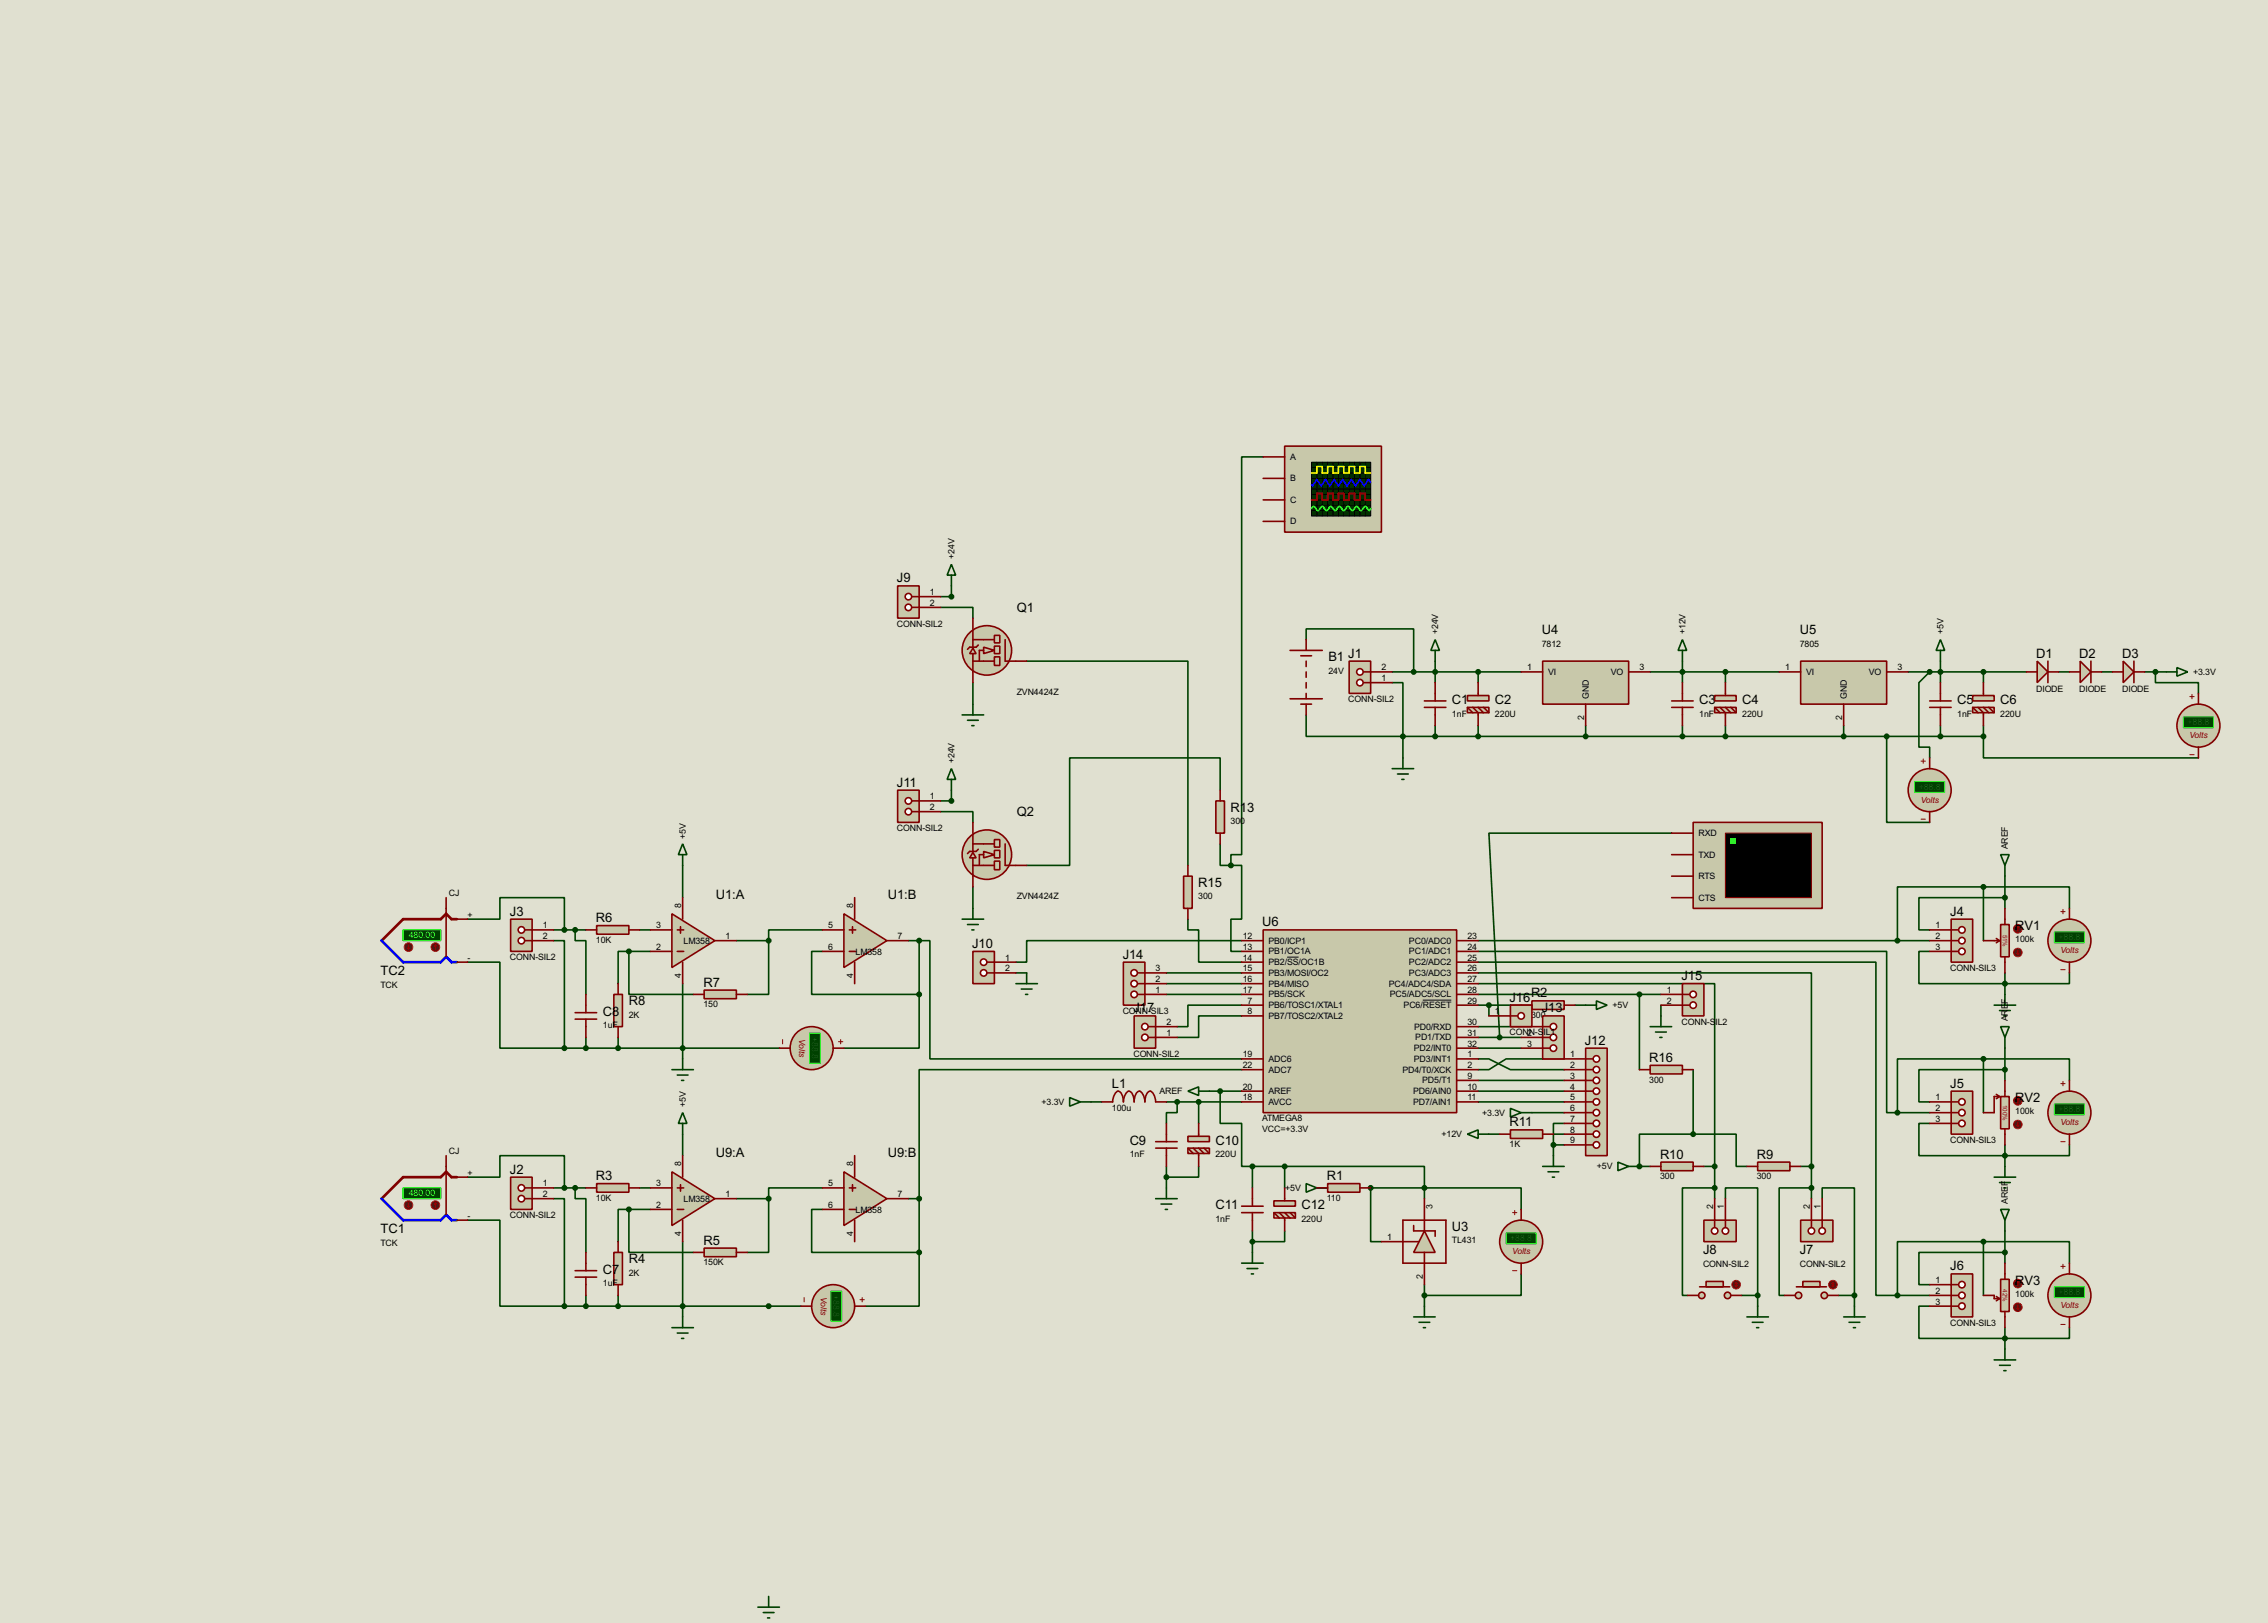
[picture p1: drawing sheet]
<svg xmlns="http://www.w3.org/2000/svg" width="536mm" height="383mm" viewBox="0 0 536 383" stroke-linecap="round" stroke-linejoin="round" font-family="sans-serif">
<defs><g id="words">
<g font-size="3.4">
<text x="211.9" y="137.6">J9</text>
<text x="240.2" y="144.5">Q1</text>
<text x="364.3" y="149.9">U4</text>
<text x="425.2" y="149.9">U5</text>
<text x="481.1" y="155.4">D1</text>
<text x="491.3" y="155.4">D2</text>
<text x="501.4" y="155.4">D3</text>
<text x="313.9" y="156.3">B1 J1</text>
<text x="343.1" y="166.4">C1</text>
<text x="353.2" y="166.4">C2</text>
<text x="401.5" y="166.4">C3</text>
<text x="411.6" y="166.4">C4</text>
<text x="462.4" y="166.4">C5</text>
<text x="472.6" y="166.4">C6</text>
<text x="211.9" y="185.9">J11</text>
<text x="290.7" y="191.8">R13</text>
<text x="240.2" y="192.7">Q2</text>
<text x="283.1" y="209.6">R15</text>
<text x="169.1" y="212.5">U1:A</text>
<text x="209.8" y="212.5">U1:B</text>
<text x="120.5" y="216.3">J3</text>
<text x="140.8" y="217.8">R6</text>
<text x="298.2" y="218.9">U6</text>
<text x="460.8" y="216.3">J4</text>
<text x="476.2" y="219.7">RV1</text>
<text x="229.7" y="223.9">J10</text>
<text x="265.3" y="226.5">J14</text>
<text x="89.9" y="230.4">TC2</text>
<text x="166.2" y="233.1">R7</text>
<text x="397.3" y="231.6">J15</text>
<text x="148.5" y="237.5">R8</text>
<text x="267.8" y="239.2">J17</text>
<text x="356.7" y="236.6">J16</text>
<text x="361.7" y="235.6">R2</text>
<text x="364.3" y="239.2">J13</text>
<text x="142.5" y="240">C8</text>
<text x="374.4" y="246.8">J12</text>
<text x="389.7" y="250.9">R16</text>
<text x="262.7" y="257">L1</text>
<text x="460.8" y="257">J5</text>
<text x="476.2" y="260.4">RV2</text>
<text x="356.7" y="266.1">R11</text>
<text x="169.1" y="273.5">U9:A</text>
<text x="209.8" y="273.5">U9:B</text>
<text x="266.9" y="270.5">C9</text>
<text x="287.2" y="270.5">C10</text>
<text x="392.2" y="273.7">R10</text>
<text x="415.1" y="273.7">R9</text>
<text x="120.5" y="277.3">J2</text>
<text x="140.8" y="278.8">R3</text>
<text x="313.5" y="278.8">R1</text>
<text x="287.2" y="285.8">C11</text>
<text x="307.5" y="285.8">C12</text>
<text x="89.9" y="291.3">TC1</text>
<text x="343.1" y="290.8">U3</text>
<text x="148.5" y="298.4">R4</text>
<text x="166.2" y="294">R5</text>
<text x="402.4" y="296.3">J8</text>
<text x="425.2" y="296.3">J7</text>
<text x="142.5" y="301">C7</text>
<text x="460.8" y="300.1">J6</text>
<text x="476.2" y="303.5">RV3</text>
</g>
<g font-size="2.3">
<text x="304.8" y="108.7">A</text>
<text x="304.8" y="113.7">B</text>
<text x="304.8" y="118.8">C</text>
<text x="304.8" y="123.9">D</text>
<text x="225.5" y="132.1" transform="rotate(-90 225.5 132.1)">+24V</text>
<text x="219.7" y="140.6">1</text>
<text x="219.7" y="143.1">2</text>
<text x="211.9" y="148.2">CONN-SIL2</text>
<text x="339.8" y="149.9" transform="rotate(-90 339.8 149.9)">+24V</text>
<text x="398.2" y="149.9" transform="rotate(-90 398.2 149.9)">+12V</text>
<text x="459.2" y="149.9" transform="rotate(-90 459.2 149.9)">+5V</text>
<text x="364.3" y="152.9">7812</text>
<text x="425.2" y="152.9">7805</text>
<text x="313.9" y="159.2">24V</text>
<text x="326.4" y="160.9">1</text>
<text x="326.4" y="158.4">2</text>
<text x="360.8" y="158.4">1</text>
<text x="365.8" y="159.5">VI</text>
<text x="380.6" y="159.5">VO</text>
<text x="387.3" y="158.4">3</text>
<text x="421.8" y="158.4">1</text>
<text x="426.7" y="159.5">VI</text>
<text x="441.6" y="159.5">VO</text>
<text x="448.3" y="158.4">3</text>
<text x="518.2" y="159.5">+3.3V</text>
<text x="240.2" y="164.2">ZVN4424Z</text>
<text x="318.6" y="165.9">CONN-SIL2</text>
<text x="375.4" y="165.1" transform="rotate(-90 375.4 165.1)">GND</text>
<text x="436.3" y="165.1" transform="rotate(-90 436.3 165.1)">GND</text>
<text x="481.1" y="163.4">DIODE</text>
<text x="491.3" y="163.4">DIODE</text>
<text x="501.4" y="163.4">DIODE</text>
<text x="343.1" y="169.4">1nF</text>
<text x="353.2" y="169.4">220U</text>
<text x="374.3" y="170.1" transform="rotate(-90 374.3 170.1)">2</text>
<text x="401.5" y="169.4">1nF</text>
<text x="411.6" y="169.4">220U</text>
<text x="435.2" y="170.1" transform="rotate(-90 435.2 170.1)">2</text>
<text x="462.4" y="169.4">1nF</text>
<text x="472.6" y="169.4">220U</text>
<text x="225.5" y="180.3" transform="rotate(-90 225.5 180.3)">+24V</text>
<text x="219.7" y="188.8">1</text>
<text x="219.7" y="191.4">2</text>
<text x="211.9" y="196.4">CONN-SIL2</text>
<text x="290.7" y="194.7">300</text>
<text x="401.3" y="197.6">RXD</text>
<text x="162" y="198.1" transform="rotate(-90 162 198.1)">+5V</text>
<text x="401.3" y="202.6">TXD</text>
<text x="474.4" y="200.7" transform="rotate(-90 474.4 200.7)">AREF</text>
<text x="401.3" y="207.7">RTS</text>
<text x="106" y="211.7">CJ</text>
<text x="160.9" y="214.6" transform="rotate(-90 160.9 214.6)">8</text>
<text x="201.5" y="214.6" transform="rotate(-90 201.5 214.6)">8</text>
<text x="240.2" y="212.4">ZVN4424Z</text>
<text x="283.1" y="212.5">300</text>
<text x="401.3" y="212.8">CTS</text>
<text x="110.5" y="216.8">+</text>
<text x="128.3" y="219.3">1</text>
<text x="128.3" y="221.9">2</text>
<text x="155.1" y="219.3">3</text>
<text x="171.4" y="221.9">1</text>
<text x="195.7" y="219.3">5</text>
<text x="212.1" y="221.9">7</text>
<text x="293.6" y="221.9">12</text>
<text x="346.7" y="221.9">23</text>
<text x="457.3" y="219.3">1</text>
<text x="457.3" y="221.9">2</text>
<text x="110.5" y="226.9">-</text>
<text x="120.5" y="226.9">CONN-SIL2</text>
<text x="140.8" y="222.8">10K</text>
<text x="155.1" y="224.4">2</text>
<text x="161.5" y="223.1">LM358</text>
<text x="195.7" y="224.4">6</text>
<text x="202.1" y="225.6">LM358</text>
<text x="237.5" y="226.9">1</text>
<text x="293.6" y="224.4">13</text>
<text x="293.6" y="226.9">14</text>
<text x="299.7" y="223">PB0/ICP1</text>
<text x="299.7" y="225.5">PB1/OC1A</text>
<text x="332.9" y="223">PC0/ADC0</text>
<text x="332.9" y="225.5">PC1/ADC1</text>
<text x="346.7" y="224.4">24</text>
<text x="346.7" y="226.9">25</text>
<text x="457.3" y="224.4">3</text>
<text x="476.2" y="222.7">100k</text>
<text x="89.9" y="233.3">TCK</text>
<text x="160.9" y="231" transform="rotate(-90 160.9 231)">4</text>
<text x="201.5" y="231" transform="rotate(-90 201.5 231)">4</text>
<text x="237.5" y="229.5">2</text>
<text x="273" y="232">2</text>
<text x="273" y="229.5">3</text>
<text x="293.6" y="229.5">15</text>
<text x="293.6" y="232">16</text>
<text x="299.7" y="228">PB2/SS/OC1B</text>
<text x="299.7" y="230.6">PB3/MOSI/OC2</text>
<text x="299.7" y="233.1">PB4/MISO</text>
<text x="328.2" y="233.1">PC4/ADC4/SDA</text>
<text x="332.9" y="228">PC2/ADC2</text>
<text x="332.9" y="230.6">PC3/ADC3</text>
<text x="346.7" y="229.5">26</text>
<text x="346.7" y="232">27</text>
<text x="460.8" y="229.4">CONN-SIL3</text>
<text x="166.2" y="238">150</text>
<text x="265.3" y="239.6">CONN-SIL3</text>
<text x="273" y="234.6">1</text>
<text x="293.6" y="234.6">17</text>
<text x="294.8" y="237.1">7</text>
<text x="294.8" y="239.6">8</text>
<text x="299.7" y="235.7">PB5/SCK</text>
<text x="299.7" y="238.2">PB6/TOSC1/XTAL1</text>
<text x="328.4" y="235.7">PC5/ADC5/SCL</text>
<text x="331.6" y="238.2">PC6/RESET</text>
<text x="346.7" y="237.1">29</text>
<text x="346.7" y="234.6">28</text>
<text x="353.2" y="239.6">1</text>
<text x="381" y="238.2">+5V</text>
<text x="393.8" y="234.6">1</text>
<text x="393.8" y="237.1">2</text>
<text x="474.4" y="238.5" transform="rotate(-90 474.4 238.5)">E</text>
<text x="474.4" y="237.1" transform="rotate(-90 474.4 237.1)">F</text>
<text x="142.5" y="243">1uF</text>
<text x="148.5" y="240.5">2K</text>
<text x="275.6" y="244.7">1</text>
<text x="275.6" y="242.2">2</text>
<text x="299.7" y="240.7">PB7/TOSC2/XTAL2</text>
<text x="334.1" y="243.3">PD0/RXD</text>
<text x="334.4" y="245.8">PD1/TXD</text>
<text x="346.7" y="242.2">30</text>
<text x="346.7" y="244.7">31</text>
<text x="356.7" y="244.6">CON2N-S</text>
<text x="360.8" y="242.2">1</text>
<text x="361.7" y="240.6">300</text>
<text x="364.7" y="244.6">IL1</text>
<text x="397.3" y="242.1">CONN-S</text>
<text x="405.3" y="242.1">IL2</text>
<text x="474.4" y="241.3" transform="rotate(-90 474.4 241.3)">AR</text>
<text x="267.8" y="249.7">CONN-SIL2</text>
<text x="293.6" y="249.8">19</text>
<text x="299.7" y="250.9">ADC6</text>
<text x="334.1" y="248.4">PD2/INT0</text>
<text x="334.1" y="250.9">PD3/INT1</text>
<text x="346.7" y="247.3">32</text>
<text x="346.7" y="249.8">1</text>
<text x="360.8" y="247.3">3</text>
<text x="371" y="249.8">1</text>
<text x="293.6" y="257.4">20</text>
<text x="293.6" y="252.3">22</text>
<text x="299.7" y="253.4">ADC7</text>
<text x="331.3" y="253.4">PD4/T0/XCK</text>
<text x="336" y="256">PD5/T1</text>
<text x="346.7" y="252.3">2</text>
<text x="346.7" y="254.9">9</text>
<text x="346.7" y="257.4">10</text>
<text x="371" y="252.3">2</text>
<text x="371" y="254.9">3</text>
<text x="371" y="257.4">4</text>
<text x="389.7" y="255.8">300</text>
<text x="162" y="261.6" transform="rotate(-90 162 261.6)">+5V</text>
<text x="246.1" y="261.1">+3.3V</text>
<text x="262.7" y="262.4">100u</text>
<text x="274" y="258.5">AREF</text>
<text x="293.6" y="260">18</text>
<text x="299.7" y="258.5">AREF</text>
<text x="299.7" y="261.1">AVCC</text>
<text x="333.9" y="258.5">PD6/AIN0</text>
<text x="333.9" y="261.1">PD7/AIN1</text>
<text x="346.7" y="260">11</text>
<text x="350.2" y="263.6">+3.3V</text>
<text x="371" y="260">5</text>
<text x="371" y="262.5">6</text>
<text x="457.3" y="260">1</text>
<text x="457.3" y="262.5">2</text>
<text x="476.2" y="263.3">100k</text>
<text x="298.2" y="265">ATMEGA8</text>
<text x="298.2" y="267.5">VCC=+3.3V</text>
<text x="340.6" y="268.7">+12V</text>
<text x="371" y="265">7</text>
<text x="371" y="267.6">8</text>
<text x="457.3" y="265">3</text>
<text x="106" y="272.7">CJ</text>
<text x="160.9" y="275.6" transform="rotate(-90 160.9 275.6)">8</text>
<text x="201.5" y="275.6" transform="rotate(-90 201.5 275.6)">8</text>
<text x="266.9" y="273.5">1nF</text>
<text x="287.2" y="273.5">220U</text>
<text x="356.7" y="271.1">1K</text>
<text x="371" y="270.1">9</text>
<text x="460.8" y="270">CONN-SIL3</text>
<text x="110.5" y="277.7">+</text>
<text x="128.3" y="280.3">1</text>
<text x="155.1" y="280.3">3</text>
<text x="195.7" y="280.3">5</text>
<text x="303.7" y="281.4">+5V</text>
<text x="377.3" y="276.3">+5V</text>
<text x="392.2" y="278.7">300</text>
<text x="415.1" y="278.7">300</text>
<text x="110.5" y="287.9">-</text>
<text x="120.5" y="287.8">CONN-SIL2</text>
<text x="128.3" y="282.8">2</text>
<text x="140.8" y="283.8">10K</text>
<text x="155.1" y="285.4">2</text>
<text x="161.5" y="284">LM358</text>
<text x="171.4" y="282.8">1</text>
<text x="195.7" y="285.4">6</text>
<text x="202.1" y="286.6">LM358</text>
<text x="212.1" y="282.8">7</text>
<text x="313.5" y="283.8">110</text>
<text x="338.5" y="285.7" transform="rotate(-90 338.5 285.7)">3</text>
<text x="404.7" y="285.8" transform="rotate(-90 404.7 285.8)">2</text>
<text x="407.3" y="285.7" transform="rotate(-90 407.3 285.7)">1</text>
<text x="427.6" y="285.8" transform="rotate(-90 427.6 285.8)">2</text>
<text x="430.1" y="285.8" transform="rotate(-90 430.1 285.8)">1</text>
<text x="474.4" y="284.5" transform="rotate(-90 474.4 284.5)">AREF</text>
<text x="160.9" y="292" transform="rotate(-90 160.9 292)">4</text>
<text x="201.5" y="292" transform="rotate(-90 201.5 292)">4</text>
<text x="287.2" y="288.7">1nF</text>
<text x="307.5" y="288.7">220U</text>
<text x="327.8" y="293">1</text>
<text x="343.1" y="293.8">TL431</text>
<text x="89.9" y="294.3">TCK</text>
<text x="166.2" y="299">150K</text>
<text x="402.4" y="299.3">CONN-SIL2</text>
<text x="425.2" y="299.3">CONN-SIL2</text>
<text x="142.5" y="304">1uF</text>
<text x="148.5" y="301.4">2K</text>
<text x="336.2" y="302.1" transform="rotate(-90 336.2 302.1)">2</text>
<text x="457.3" y="303.1">1</text>
<text x="457.3" y="305.7">2</text>
<text x="457.3" y="308.2">3</text>
<text x="476.2" y="306.5">100k</text>
<text x="460.8" y="313.2">CONN-SIL3</text>
</g>
<g font-size="2.3" fill="#008000">
<text x="516.8" y="171.4">+88.8</text>
<text x="453.3" y="186.6">+88.8</text>
<text x="486.4" y="222.2">+88.8</text>
<text x="191.8" y="245.1" transform="rotate(90 191.8 245.1)">+88.8</text>
<text x="486.4" y="262.8">+88.8</text>
<text x="356.8" y="293.3">+88.8</text>
<text x="196.9" y="306" transform="rotate(90 196.9 306)">+88.8</text>
<text x="486.4" y="306">+88.8</text>
</g>
<g font-size="2.3" fill="#0f0">
<text x="96.6" y="221.7">480.00</text>
<text x="96.6" y="282.7">480.00</text>
</g>
<g font-size="2.2" fill="#800000">
<text x="517.3" y="174.4">Volts</text>
<text x="453.8" y="189.6">Volts</text>
<text x="486.8" y="225.2">Volts</text>
<text x="188.8" y="245.5" transform="rotate(90 188.8 245.5)">Volts</text>
<text x="486.8" y="265.8">Volts</text>
<text x="357.3" y="296.3">Volts</text>
<text x="193.9" y="306.5" transform="rotate(90 193.9 306.5)">Volts</text>
<text x="486.8" y="309">Volts</text>
</g>
<g font-size="1.7" fill="#c00000">
<text x="473.2" y="220.8" transform="rotate(90 473.2 220.8)">51%</text>
<text x="473.2" y="261.1" transform="rotate(90 473.2 261.1)">100%</text>
<text x="473.2" y="304.6" transform="rotate(90 473.2 304.6)">42%</text>
</g>
</g></defs>
<path d="M0 0h535.9v383.5h-535.9z" fill="#e0e0d0"/>
<g fill="none" stroke="#004000" stroke-width=".38">
<path d="M308.6 151.1v-2.5h25.4v10.1M328.9 158.7h30.5M339.1 158.7v2.6M349.2 158.7v2.6M389.9 158.7h30.5M397.5 156.2v5.1M407.7 158.7v2.6M458.5 158.7h20.3M458.5 156.2v5.1M468.6 158.7v2.6M486.4 158.7h2.5M496.6 158.7h2.5"/>
<path d="M506.7 158.7h5.1M509.3 158.7v2.6h10.1v2.5M308.6 168.9v5.1h22.9M328.9 161.3h2.6v12.7M339.1 171.4v2.6M349.2 171.4v2.6M374.6 171.4v2.6M397.5 171.4v2.6M407.7 171.4v2.6M435.6 171.4v2.6h-104.1M458.5 171.4v2.6h10.1M468.6 174v5.1h50.8"/>
<path d="M468.6 171.4v2.6M110.5 217.2h7.6v-5.1h15.2v7.6M130.8 219.7h7.6M135.9 219.7v2.5h2.5v12.7M151.1 219.7h2.6M194.3 219.7h-12.7v2.5M468.6 209.5h-20.3v12.7M468.6 209.5h20.3v5.1M468.6 209.5v12.7M473.7 212.1h-20.3v7.6h2.5M473.7 207v7.6M110.5 227.3h7.6v20.3h15.2"/>
<path d="M130.8 222.2h2.5v25.4M148.6 224.8h-2.6v7.6M148.6 224.8v10.1h15.2M148.6 224.8h5.1M161.3 232.4v17.8M174 222.2h7.6M181.6 222.2v12.7h-5.1M194.3 224.8h-2.5v10.1h25.4M214.6 222.2h2.6M217.2 234.9v12.7h-17.8M217.2 222.2h2.5v28h73.7M217.2 222.2v12.7"/>
<path d="M349.2 224.8h96.6v38.1h2.5M349.2 227.3h94v78.8h5.1M349.2 222.2h106.7M455.9 224.8h-2.5v7.6h35.5v-2.5M473.7 229.9v5M133.3 247.6h50.8M138.4 245.1v2.5M146 245.1v2.5M285.7 257.8h7.7M293.4 252.7h-76.2v30.5M468.6 250.2h-20.3v12.7M468.6 250.2h20.3v5.1"/>
<path d="M468.6 250.2v12.7M473.7 252.7h-20.3v7.6h2.5M473.7 247.6v7.7M110.5 278.1h7.6v-5.1h15.2v7.7M257.8 260.3h2.5M448.3 262.9h7.6M455.9 265.4h-2.5v7.6h35.5v-2.5M473.7 270.5v5.1M110.5 288.3h7.6v20.3h15.2M130.8 283.2h2.5v25.4M130.8 280.7h7.6M135.9 280.7v2.5h2.5v12.7"/>
<path d="M148.6 285.7h-2.6v7.7M148.6 285.7v10.2h15.2M148.6 285.7h5.1M151.1 280.7h2.6M161.3 293.4v17.7M174 283.2h7.6M181.6 283.2v12.7h-5.1M194.3 285.7h-2.5v10.2h25.4M194.3 280.7h-12.7v2.5M214.6 283.2h2.6M217.2 295.9v12.7h-12.7M217.2 283.2v12.7"/>
<path d="M311.1 280.7h2.6M336.5 280.7h-12.7v12.7h2.6M336.5 280.7h22.9v5M336.5 280.7v2.5M468.6 293.4h-20.3v12.7M468.6 293.4h20.3v5M468.6 293.4v12.7M473.7 295.9h-20.3v7.6h2.5M473.7 290.8v7.6M133.3 308.6h28M138.4 306.1v2.5M146 306.1v2.5"/>
<path d="M336.5 303.5v5.1M359.4 301v5.1h-22.9M448.3 306.1h7.6M455.9 308.6h-2.5v7.6h35.5v-2.5M473.7 313.7v5.1"/>
</g>
<circle cx="323.8" cy="280.7" r=".19" fill="#004000"/>
<g fill="none" stroke="#004000" stroke-width=".38">
<path d="M450.8 158.7h7.7M455.9 158.7l-2.5 2.6v15.2h2.5v2.6M435.6 174h22.9M445.8 174v20.3h10.1M349.2 229.9h78.8v45.7M349.2 232.4h55.9v43.2M387.3 275.6h2.6M402.6 275.6h2.5M405.1 275.6v7.6M425.4 275.6h2.6M428 275.6v7.6M405.1 280.7h-7.6v25.4h1.3"/>
<path d="M428 280.7h-7.6v25.4h1.2"/>
</g>
<circle cx="387.3" cy="275.6" r=".19" fill="#004000"/>
<g fill="none" stroke="#004000" stroke-width=".38">
<path d="M298.4 107.9h-5v94h-2.6v2.6M224.8 138.4v2.6h-2.6M222.2 143.5h7.7v2.5M242.6 156.2h38.1v48.3M339.1 156.2v2.5M229.9 161.3v5.1M331.5 174v5.1M222.2 191.8h7.7v2.5M224.8 186.7v2.5h-2.6M288.3 186.7v-7.6h-35.6v25.4h-10.1M288.3 199.4v5.1h2.5M395 196.8h-43.2l2.5 48.3"/>
<path d="M161.3 204.5v7.6M229.9 209.5v5.1M280.7 217.2v2.5h2.5v7.6h10.2M290.8 204.5h2.6v12.7h-2.6v7.6h2.6M240 229.9h2.6M275.6 229.9h17.8M275.6 234.9h17.8M275.6 232.4h17.8M293.4 222.2h-50.8v5.1h-2.6M293.4 237.5h-12.7v5.1h-2.6M349.2 237.5h10.2M349.2 234.9h43.2"/>
<path d="M351.8 237.5v2.5M372.1 237.5h2.5M387.3 234.9v17.8M392.4 237.5v2.5M288.3 257.8v7.6h5.1v10.2h2.5M293.4 240h-10.2v5.1h-5.1M349.2 250.2h2.6l5.1 2.5h12.7M349.2 255.3h20.4M349.2 257.8h20.4M349.2 242.6h10.2M349.2 247.6h10.2M349.2 245.1h10.2"/>
<path d="M369.6 250.2h-13.7l-4.1 2.5h-2.6M400 252.7v15.3M161.3 268v5M275.6 260.3h17.8M275.6 275.6v5.1M278.1 260.3v2.6h-2.5v2.5M283.2 275.6v2.5h-7.6M283.2 260.3v5.1M295.9 275.6v5.1M295.9 275.6h7.6M303.5 275.6h33v5.1M303.5 275.6v5.1"/>
<path d="M349.2 260.3h20.4M351.8 268h2.5M361.9 262.9h7.7M367 268h2.6M367 270.5h2.6M367 270.5v2.5M369.6 265.4h-2.6v5.1M400 268h10.2v7.6h2.5M400 268h-12.7v7.6M295.9 290.8v5.1M303.5 290.8v2.6h-7.6M407.7 283.2v-2.5h7.6v25.4"/>
<path d="M430.5 283.2v-2.5h7.6v25.4M161.3 308.6h27.9M411.5 306.1h3.8M415.3 306.1v2.5M434.3 306.1h3.8M438.1 306.1v2.5"/>
</g>
<g fill="#c8c8aa" stroke="#800000" stroke-width=".38">
<path d="M232.4 152.9l2.5 .8-2.5 .7z"/>
<circle cx="233.2" cy="153.7" r="5.8"/>
</g>
<path d="M229.9 156.2h5M229.9 151.1h5M232.4 153.7h-1v2.5M237.5 151.1v5.1h2.5" fill="none" stroke="#800000" stroke-width=".38"/>
<path d="M229.9 153.2l.7 1.2h-1.5z" fill="#c8c8aa" stroke="#800000" stroke-width=".38"/>
<path d="M229.9 148.8v4.1M229.9 154.4v4.3M231.1 152.4l-.5 .5h-1.5l-.5 .5" fill="none" stroke="#800000" stroke-width=".38"/>
<g fill="#c8c8aa" stroke="#800000" stroke-width=".38">
<path d="M234.9 150.1h1.3v1.8h-1.3z"/>
<path d="M234.9 155.2h1.3v2h-1.3z"/>
<path d="M234.9 152.7h1.3v1.7h-1.3z"/>
</g>
<path d="M229.9 146v2.6M229.9 158.7v2.6M240 156.2h2.6" fill="none" stroke="#800000" stroke-width=".38"/>
<path d="M158.7 276.9l10.2 6.3-10.2 6.4z" fill="#c8c8aa" stroke="#800000" stroke-width=".38"/>
<path d="M160.8 279.9v1.5M161.3 273v5.1M153.7 285.7h5M153.7 280.7h5M160 285.7h1.5M160 280.7h1.5M161.3 288.3v5.1M168.9 283.2h5.1" fill="none" stroke="#800000" stroke-width=".38"/>
<path d="M336.5 290.8l2.6 5.1h-5.1z" fill="#c8c8aa" stroke="#800000" stroke-width=".38"/>
<path d="M326.4 293.4h8.9M331.5 288.3h10.1v10.1h-10.1zM334 289.6v1.2h5.1v1.3M336.5 283.2v7.6M336.5 295.9v7.6" fill="none" stroke="#800000" stroke-width=".38"/>
<path d="M364.5 156.2h20.3v10.2h-20.3z" fill="#c8c8aa" stroke="#800000" stroke-width=".38"/>
<path d="M359.4 158.7h5.1M384.8 158.7h5.1M374.6 166.4v5" fill="none" stroke="#800000" stroke-width=".38"/>
<path d="M318.8 156.2h5v7.6h-5z" fill="#c8c8aa" stroke="#800000" stroke-width=".38"/>
<path d="M322.1 161.3h1.7" fill="none" stroke="#800000" stroke-width=".38"/>
<circle cx="321.3" cy="161.3" r=".76" fill="#feffff" stroke="#800000" stroke-width=".38"/>
<path d="M322.1 158.7h1.7" fill="none" stroke="#800000" stroke-width=".38"/>
<circle cx="321.3" cy="158.8" r=".76" fill="#feffff" stroke="#800000" stroke-width=".38"/>
<path d="M323.8 158.7h5.1M323.8 161.3h5.1M336.5 167.1h5.1M336.5 165.6h5.1M339.1 161.3v4.3M339.1 167.1v4.3" fill="none" stroke="#800000" stroke-width=".38"/>
<g fill="#c8c8aa" stroke="#800000" stroke-width=".38">
<path d="M346.7 164.3h5.1v1.3h-5.1z"/>
<path d="M346.7 167.1h5.1v1.3h-5.1z"/>
</g>
<path d="M346.7 167.1l1.3 1.3M348 167.1l1.2 1.3v3M349.2 161.3v3M349.2 167.1l1.3 1.3M350.5 167.1l1.3 1.3M395 167.1h5M395 165.6h5M397.5 161.3v4.3M397.5 167.1v4.3" fill="none" stroke="#800000" stroke-width=".38"/>
<g fill="#004000" stroke="#004000" stroke-width=".38">
<circle cx="339.1" cy="158.7" r=".51"/>
<circle cx="349.2" cy="158.7" r=".51"/>
<circle cx="349.2" cy="174" r=".51"/>
<circle cx="339.1" cy="174" r=".51"/>
</g>
<g fill="#c8c8aa" stroke="#800000" stroke-width=".38">
<path d="M405.1 164.3h5.1v1.3h-5.1z"/>
<path d="M405.1 167.1h5.1v1.3h-5.1z"/>
</g>
<path d="M405.1 167.1l1.3 1.3M406.4 167.1l1.3 1.3v3M407.7 161.3v3M407.7 167.1l1.2 1.3M408.9 167.1l1.3 1.3" fill="none" stroke="#800000" stroke-width=".38"/>
<g fill="#004000" stroke="#004000" stroke-width=".38">
<circle cx="397.5" cy="158.7" r=".51"/>
<circle cx="407.7" cy="158.7" r=".51"/>
<circle cx="407.7" cy="174" r=".51"/>
<circle cx="397.5" cy="174" r=".51"/>
<circle cx="374.6" cy="174" r=".51"/>
</g>
<path d="M425.4 156.2h20.4v10.2h-20.4z" fill="#c8c8aa" stroke="#800000" stroke-width=".38"/>
<path d="M420.4 158.7h5M445.8 158.7h5M435.6 166.4v5M455.9 167.1h5.1M455.9 165.6h5.1M458.5 161.3v4.3M458.5 167.1v4.3" fill="none" stroke="#800000" stroke-width=".38"/>
<g fill="#c8c8aa" stroke="#800000" stroke-width=".38">
<path d="M466.1 164.3h5.1v1.3h-5.1z"/>
<path d="M466.1 167.1h5.1v1.3h-5.1z"/>
</g>
<path d="M466.1 167.1l1.3 1.3M467.4 167.1l1.2 1.3v3M468.6 161.3v3M468.6 167.1l1.3 1.3M469.9 167.1l1.3 1.3M105.4 275.6v11.4" fill="none" stroke="#800000" stroke-width=".38"/>
<g fill="#004000" stroke="#004000" stroke-width=".38">
<circle cx="458.5" cy="158.7" r=".51"/>
<circle cx="468.6" cy="158.7" r=".51"/>
<circle cx="468.6" cy="174" r=".51"/>
<circle cx="458.5" cy="174" r=".51"/>
<circle cx="435.6" cy="174" r=".51"/>
</g>
<path d="M397.5 151.1l1 2.6h-2zM397.5 153.7v2.5M458.5 151.1l1 2.6h-2zM458.5 153.7v2.5" fill="none" stroke="#004000" stroke-width=".38"/>
<path d="M107.9 278.1h-1.2l-1.3-1.2-1.3 1.2h-8.9l-5 5.1" fill="none" stroke="#800000" stroke-width=".63"/>
<path d="M90.2 283.2l5 5.1h8.9l1.3-1.3 1.3 1.3h1.2" fill="none" stroke="#00f" stroke-width=".63"/>
<path d="M95.2 280.7h8.9v2.5h-8.9z" fill="#004000" stroke="#0f0" stroke-width=".24"/>
<path d="M105.4 273v2.6M107.9 278.1h2.6M107.9 288.3h2.6" fill="none" stroke="#800000" stroke-width=".38"/>
<circle cx="102.9" cy="284.7" r="1.02" fill="#400000" stroke="#f00" stroke-width=".24"/>
<path d="M102.9 284.2l-.3 .3M102.9 284.2l.2 .3M102.9 284.2v1" fill="none" stroke="#f00" stroke-width=".24"/>
<circle cx="96.5" cy="284.7" r="1.02" fill="#400000" stroke="#f00" stroke-width=".24"/>
<path d="M96.3 285l.2 .2M96.5 284.2v1M96.8 285l-.3 .2" fill="none" stroke="#f00" stroke-width=".24"/>
<path d="M141 279.7h7.6v2h-7.6z" fill="#c8c8aa" stroke="#800000" stroke-width=".38"/>
<path d="M138.4 280.7h2.6M148.6 280.7h2.5" fill="none" stroke="#800000" stroke-width=".38"/>
<path d="M120.6 278.1h5.1v7.6h-5.1z" fill="#c8c8aa" stroke="#800000" stroke-width=".38"/>
<path d="M124 280.7h1.7" fill="none" stroke="#800000" stroke-width=".38"/>
<circle cx="123.2" cy="280.7" r=".76" fill="#feffff" stroke="#800000" stroke-width=".38"/>
<path d="M124 283.2h1.7" fill="none" stroke="#800000" stroke-width=".38"/>
<circle cx="123.2" cy="283.2" r=".76" fill="#feffff" stroke="#800000" stroke-width=".38"/>
<path d="M125.7 280.7h5.1M125.7 283.2h5.1" fill="none" stroke="#800000" stroke-width=".38"/>
<g fill="#004000" stroke="#004000" stroke-width=".38">
<circle cx="133.3" cy="280.7" r=".51"/>
<circle cx="161.3" cy="308.6" r=".51"/>
<circle cx="133.3" cy="308.6" r=".51"/>
</g>
<path d="M158.7 313.7h5.1M160 315h2.6M161 316.2h.5M161.3 311.1v2.6M179.1 379.7h5M181.6 377.2v2.5M180.3 381h2.6M181.4 382.3h.5" fill="none" stroke="#004000" stroke-width=".38"/>
<path d="M166.4 294.9h7.6v2h-7.6z" fill="#c8c8aa" stroke="#800000" stroke-width=".38"/>
<path d="M163.8 295.9h2.6M174 295.9h2.5" fill="none" stroke="#800000" stroke-width=".38"/>
<circle cx="196.8" cy="308.6" r="5.1" fill="#c8c8aa" stroke="#800000" stroke-width=".38"/>
<path d="M190 306.6v1M203.2 307.1h1M203.7 306.6v1" fill="none" stroke="#800000" stroke-width=".24"/>
<path d="M196.3 305.1h2.6v7.1h-2.6z" fill="#004000" stroke="#0f0" stroke-width=".24"/>
<path d="M189.2 308.6h2.6M201.9 308.6h2.6" fill="none" stroke="#800000" stroke-width=".38"/>
<path d="M472.7 218.4h2v7.7h-2z" fill="#c8c8aa" stroke="#800000" stroke-width=".38"/>
<path d="M473.7 214.6v3.8M468.6 222.2h3.8M471.7 221.7l.7 .5M472.4 222.2l-.7 .6M473.7 226.1v3.8" fill="none" stroke="#800000" stroke-width=".38"/>
<circle cx="476.8" cy="219.5" r="1.02" fill="#400000" stroke="#f00" stroke-width=".24"/>
<path d="M476.8 218.9l.2 .3M476.8 218.9l-.3 .3M476.8 218.9v1.1" fill="none" stroke="#f00" stroke-width=".24"/>
<circle cx="476.8" cy="225" r="1.02" fill="#400000" stroke="#f00" stroke-width=".24"/>
<path d="M476.5 225.3l.3 .3M476.8 224.5v1.1M477 225.3l-.2 .3" fill="none" stroke="#f00" stroke-width=".24"/>
<path d="M145 295.9h2.1v7.6h-2.1z" fill="#c8c8aa" stroke="#800000" stroke-width=".38"/>
<path d="M138.4 295.9v4.3M146 293.4v2.5M135.9 301.8h5.1M135.9 300.2h5.1M138.4 301.8v4.3M146 303.5v2.6" fill="none" stroke="#800000" stroke-width=".38"/>
<g fill="#004000" stroke="#004000" stroke-width=".38">
<circle cx="148.6" cy="285.7" r=".51"/>
<circle cx="146" cy="308.6" r=".51"/>
<circle cx="135.9" cy="280.7" r=".51"/>
<circle cx="138.4" cy="308.6" r=".51"/>
</g>
<path d="M199.4 276.9l10.1 6.3-10.1 6.4z" fill="#c8c8aa" stroke="#800000" stroke-width=".38"/>
<path d="M201.4 279.9v1.5M201.9 273v5.1M194.3 285.7h5.1M194.3 280.7h5.1M200.7 285.7h1.5M200.7 280.7h1.5M201.9 288.3v5.1M209.5 283.2h5.1" fill="none" stroke="#800000" stroke-width=".38"/>
<g fill="#004000" stroke="#004000" stroke-width=".38">
<circle cx="217.2" cy="295.9" r=".51"/>
<circle cx="181.6" cy="283.2" r=".51"/>
</g>
<path d="M158.7 215.9l10.2 6.3-10.2 6.4z" fill="#c8c8aa" stroke="#800000" stroke-width=".38"/>
<path d="M105.4 214.6v11.5M153.7 219.7h5M160 219.7h1.5M160.8 218.9v1.6M161.3 212.1v5.1M153.7 224.8h5M160 224.8h1.5M161.3 227.3v5.1M168.9 222.2h5.1" fill="none" stroke="#800000" stroke-width=".38"/>
<path d="M107.9 217.2h-1.2l-1.3-1.3-1.3 1.3h-8.9l-5 5" fill="none" stroke="#800000" stroke-width=".63"/>
<path d="M90.2 222.2l5 5.1h8.9l1.3-1.2 1.3 1.2h1.2" fill="none" stroke="#00f" stroke-width=".63"/>
<path d="M95.2 219.7h8.9v2.5h-8.9z" fill="#004000" stroke="#0f0" stroke-width=".24"/>
<path d="M105.4 212.1v2.5M107.9 217.2h2.6M107.9 227.3h2.6" fill="none" stroke="#800000" stroke-width=".38"/>
<circle cx="102.9" cy="223.8" r="1.02" fill="#400000" stroke="#f00" stroke-width=".24"/>
<path d="M102.9 223.3l-.3 .2M102.9 223.3l.2 .2M102.9 223.3v1" fill="none" stroke="#f00" stroke-width=".24"/>
<circle cx="96.5" cy="223.8" r="1.02" fill="#400000" stroke="#f00" stroke-width=".24"/>
<path d="M96.3 224l.2 .3M96.5 223.3v1M96.8 224l-.3 .3" fill="none" stroke="#f00" stroke-width=".24"/>
<path d="M141 218.7h7.6v2h-7.6z" fill="#c8c8aa" stroke="#800000" stroke-width=".38"/>
<path d="M138.4 219.7h2.6M148.6 219.7h2.5" fill="none" stroke="#800000" stroke-width=".38"/>
<path d="M120.6 217.2h5.1v7.6h-5.1z" fill="#c8c8aa" stroke="#800000" stroke-width=".38"/>
<path d="M124 219.7h1.7" fill="none" stroke="#800000" stroke-width=".38"/>
<circle cx="123.2" cy="219.7" r=".76" fill="#feffff" stroke="#800000" stroke-width=".38"/>
<path d="M124 222.2h1.7" fill="none" stroke="#800000" stroke-width=".38"/>
<circle cx="123.2" cy="222.3" r=".76" fill="#feffff" stroke="#800000" stroke-width=".38"/>
<path d="M125.7 219.7h5.1M125.7 222.2h5.1" fill="none" stroke="#800000" stroke-width=".38"/>
<g fill="#004000" stroke="#004000" stroke-width=".38">
<circle cx="133.3" cy="219.7" r=".51"/>
<circle cx="161.3" cy="247.6" r=".51"/>
<circle cx="133.3" cy="247.6" r=".51"/>
</g>
<path d="M158.7 252.7h5.1M160 254h2.6M161 255.3h.5M161.3 250.2v2.5" fill="none" stroke="#004000" stroke-width=".38"/>
<path d="M166.4 233.9h7.6v2.1h-7.6z" fill="#c8c8aa" stroke="#800000" stroke-width=".38"/>
<path d="M163.8 234.9h2.6M174 234.9h2.5" fill="none" stroke="#800000" stroke-width=".38"/>
<circle cx="191.8" cy="247.6" r="5.1" fill="#c8c8aa" stroke="#800000" stroke-width=".38"/>
<path d="M184.9 245.6v1M198.1 246.1h1M198.6 245.6v1" fill="none" stroke="#800000" stroke-width=".24"/>
<path d="M191.3 244.1h2.5v7.1h-2.5z" fill="#004000" stroke="#0f0" stroke-width=".24"/>
<path d="M184.1 247.6h2.6M196.8 247.6h2.6" fill="none" stroke="#800000" stroke-width=".38"/>
<path d="M145 234.9h2.1v7.7h-2.1z" fill="#c8c8aa" stroke="#800000" stroke-width=".38"/>
<path d="M135.9 239.3h5.1M138.4 234.9v4.4M146 232.4v2.5M135.9 240.8h5.1M138.4 240.8v4.3M146 242.6v2.5" fill="none" stroke="#800000" stroke-width=".38"/>
<g fill="#004000" stroke="#004000" stroke-width=".38">
<circle cx="148.6" cy="224.8" r=".51"/>
<circle cx="146" cy="247.6" r=".51"/>
<circle cx="135.9" cy="219.7" r=".51"/>
<circle cx="138.4" cy="247.6" r=".51"/>
</g>
<path d="M199.4 215.9l10.1 6.3-10.1 6.4z" fill="#c8c8aa" stroke="#800000" stroke-width=".38"/>
<path d="M194.3 219.7h5.1M200.7 219.7h1.5M201.4 218.9v1.6M201.9 212.1v5.1M194.3 224.8h5.1M200.7 224.8h1.5M201.9 227.3v5.1M209.5 222.2h5.1" fill="none" stroke="#800000" stroke-width=".38"/>
<g fill="#004000" stroke="#004000" stroke-width=".38">
<circle cx="217.2" cy="234.9" r=".51"/>
<circle cx="181.6" cy="222.2" r=".51"/>
</g>
<path d="M298.4 219.7h45.8v43.2h-45.8z" fill="#c8c8aa" stroke="#800000" stroke-width=".38"/>
<g fill="none" stroke="#800000" stroke-width=".38">
<path d="M293.4 222.2h5M293.4 224.8h5M293.4 227.3h5M293.4 229.9h5M293.4 232.4h5M293.4 234.9h5M293.4 237.5h5M344.2 222.2h5M344.2 224.8h5M344.2 227.3h5M344.2 229.9h5M344.2 232.4h5"/>
<path d="M344.2 234.9h5M344.2 237.5h5M293.4 240h5M293.4 250.2h5M293.4 252.7h5M293.4 257.8h5M344.2 242.6h5M344.2 245.1h5M344.2 247.6h5M344.2 250.2h5M344.2 252.7h5M344.2 255.3h5"/>
<path d="M344.2 257.8h5M260.3 260.3h2.6a2.69 2.69 0 0 1 1.3-2.5 2.31 2.31 0 0 1 1.2 2.5 2.69 2.69 0 0 1 1.3-2.5 2.31 2.31 0 0 1 1.3 2.5v-.6a2.04 2.04 0 0 1 1.2-1.9 2.69 2.69 0 0 1 1.3 2.5l.1-.6a2.04 2.04 0 0 1 1.2-1.9 2.69 2.69 0 0 1 1.2 2.5h2.6M293.4 260.3h5M344.2 260.3h5"/>
</g>
<path d="M304.1 226.1h2.7M336.2 236.3h6.7" fill="none" stroke="#000" stroke-width=".24"/>
<g fill="#004000" stroke="#004000" stroke-width=".38">
<circle cx="217.2" cy="283.2" r=".51"/>
<circle cx="217.2" cy="222.2" r=".51"/>
<circle cx="323.8" cy="280.7" r=".51"/>
<circle cx="336.5" cy="280.7" r=".51"/>
</g>
<path d="M252.7 259.3l2.6 1-2.6 1.1zM255.3 260.3h2.5M308.6 279.7l2.5 1-2.5 1zM311.1 280.7h2.6M334 311.1h5.1M335.3 312.4h2.5M336.3 313.7h.5M336.5 308.6v2.5" fill="none" stroke="#004000" stroke-width=".38"/>
<path d="M481.3 156.2l2.6 2.5-2.6 2.6z" fill="#c8c8aa" stroke="#800000" stroke-width=".38"/>
<path d="M478.8 158.7h2.5M483.9 156.2v5.1M483.9 158.7h2.5" fill="none" stroke="#800000" stroke-width=".38"/>
<path d="M491.5 156.2l2.5 2.5-2.5 2.6z" fill="#c8c8aa" stroke="#800000" stroke-width=".38"/>
<path d="M488.9 158.7h2.6M494 156.2v5.1M494 158.7h2.6" fill="none" stroke="#800000" stroke-width=".38"/>
<path d="M501.6 156.2l2.6 2.5-2.6 2.6z" fill="#c8c8aa" stroke="#800000" stroke-width=".38"/>
<path d="M499.1 158.7h2.5M504.2 156.2v5.1M504.2 158.7h2.5" fill="none" stroke="#800000" stroke-width=".38"/>
<path d="M511.8 158.7h2.5M514.3 157.7l2.6 1-2.6 1.1z" fill="none" stroke="#004000" stroke-width=".38"/>
<circle cx="519.4" cy="171.4" r="5.1" fill="#c8c8aa" stroke="#800000" stroke-width=".38"/>
<path d="M517.4 164.6h1M517.4 178.3h1M517.9 164.1v1" fill="none" stroke="#800000" stroke-width=".24"/>
<path d="M515.9 169.4h7.1v2.6h-7.1z" fill="#004000" stroke="#0f0" stroke-width=".24"/>
<path d="M304.8 153.7h7.6M307.3 154.9h2.6M308.6 151.1v2.6M308.6 156.2v1.3M308.6 158.7v1.3M304.8 165.1h7.6M307.3 166.4h2.6M308.6 161.3v1.3M308.6 163.8v1.3M308.6 166.4v2.5M519.4 163.8v2.6M519.4 176.5v2.6" fill="none" stroke="#800000" stroke-width=".38"/>
<g fill="#004000" stroke="#004000" stroke-width=".38">
<circle cx="509.3" cy="158.7" r=".51"/>
<circle cx="331.5" cy="174" r=".51"/>
<circle cx="334" cy="158.7" r=".51"/>
</g>
<circle cx="359.4" cy="293.4" r="5.1" fill="#c8c8aa" stroke="#800000" stroke-width=".38"/>
<path d="M357.4 286.5h1M357.9 286v1M357.4 300.2h1" fill="none" stroke="#800000" stroke-width=".24"/>
<path d="M355.9 291.3h7.1v2.6h-7.1z" fill="#004000" stroke="#0f0" stroke-width=".24"/>
<path d="M359.4 285.7v2.6M359.4 298.4v2.6" fill="none" stroke="#800000" stroke-width=".38"/>
<circle cx="336.5" cy="306.1" r=".51" fill="#004000" stroke="#004000" stroke-width=".38"/>
<path d="M461 217.2h5.1v10.1h-5.1z" fill="#c8c8aa" stroke="#800000" stroke-width=".38"/>
<path d="M461 219.7h1.8" fill="none" stroke="#800000" stroke-width=".38"/>
<circle cx="463.5" cy="219.7" r=".76" fill="#feffff" stroke="#800000" stroke-width=".38"/>
<path d="M461 222.2h1.8" fill="none" stroke="#800000" stroke-width=".38"/>
<circle cx="463.5" cy="222.3" r=".76" fill="#feffff" stroke="#800000" stroke-width=".38"/>
<path d="M461 224.8h1.8" fill="none" stroke="#800000" stroke-width=".38"/>
<circle cx="463.5" cy="224.8" r=".76" fill="#feffff" stroke="#800000" stroke-width=".38"/>
<path d="M455.9 219.7h5.1M455.9 222.2h5.1M455.9 224.8h5.1" fill="none" stroke="#800000" stroke-width=".38"/>
<g fill="#004000" stroke="#004000" stroke-width=".38">
<circle cx="448.3" cy="222.2" r=".51"/>
<circle cx="288.3" cy="257.8" r=".51"/>
<circle cx="473.7" cy="212.1" r=".51"/>
<circle cx="473.7" cy="232.4" r=".51"/>
</g>
<path d="M472.7 201.9h2l-1 2.6zM473.7 204.5v2.5M471.2 237.5h5M472.4 238.8h2.6M473.7 234.9v2.6M280.7 257.8l2.5-1v2zM283.2 257.8h2.5M473.5 240h.5" fill="none" stroke="#004000" stroke-width=".38"/>
<circle cx="488.9" cy="222.2" r="5.1" fill="#c8c8aa" stroke="#800000" stroke-width=".38"/>
<path d="M486.9 215.4h1M487.4 214.9v1M486.9 229.1h1" fill="none" stroke="#800000" stroke-width=".24"/>
<path d="M485.4 220.2h7.1v2.6h-7.1z" fill="#004000" stroke="#0f0" stroke-width=".24"/>
<path d="M488.9 214.6v2.6M488.9 227.3v2.6" fill="none" stroke="#800000" stroke-width=".38"/>
<circle cx="468.6" cy="209.5" r=".51" fill="#004000" stroke="#004000" stroke-width=".38"/>
<path d="M472.7 259.1h2v7.6h-2z" fill="#c8c8aa" stroke="#800000" stroke-width=".38"/>
<path d="M471.7 258.6l.7 .5M472.4 259.1l-.7 .5M472.4 259.1h-1.2v3.8h-2.6M473.7 255.3v3.8M473.7 266.7v3.8" fill="none" stroke="#800000" stroke-width=".38"/>
<circle cx="476.8" cy="260.1" r="1.02" fill="#400000" stroke="#f00" stroke-width=".24"/>
<path d="M476.8 259.6l.2 .2M476.8 259.6l-.3 .2M476.8 259.6v1" fill="none" stroke="#f00" stroke-width=".24"/>
<circle cx="476.8" cy="265.7" r="1.02" fill="#400000" stroke="#f00" stroke-width=".24"/>
<path d="M476.5 265.9l.3 .3M476.8 265.2v1M477 265.9l-.2 .3" fill="none" stroke="#f00" stroke-width=".24"/>
<path d="M461 257.8h5.1v10.2h-5.1z" fill="#c8c8aa" stroke="#800000" stroke-width=".38"/>
<path d="M461 260.3h1.8" fill="none" stroke="#800000" stroke-width=".38"/>
<circle cx="463.5" cy="260.4" r=".76" fill="#feffff" stroke="#800000" stroke-width=".38"/>
<path d="M461 262.9h1.8" fill="none" stroke="#800000" stroke-width=".38"/>
<circle cx="463.5" cy="262.9" r=".76" fill="#feffff" stroke="#800000" stroke-width=".38"/>
<path d="M461 265.4h1.8" fill="none" stroke="#800000" stroke-width=".38"/>
<circle cx="463.5" cy="265.4" r=".76" fill="#feffff" stroke="#800000" stroke-width=".38"/>
<path d="M455.9 260.3h5.1M455.9 262.9h5.1M455.9 265.4h5.1" fill="none" stroke="#800000" stroke-width=".38"/>
<g fill="#004000" stroke="#004000" stroke-width=".38">
<circle cx="448.3" cy="262.9" r=".51"/>
<circle cx="473.7" cy="252.7" r=".51"/>
<circle cx="473.7" cy="273" r=".51"/>
</g>
<path d="M472.7 242.6h2l-1 2.5zM473.7 245.1v2.5M471.2 278.1h5M472.4 279.4h2.6M473.7 275.6v2.5M473.5 280.7h.5" fill="none" stroke="#004000" stroke-width=".38"/>
<circle cx="488.9" cy="262.9" r="5.1" fill="#c8c8aa" stroke="#800000" stroke-width=".38"/>
<path d="M486.9 256h1M487.4 255.5v1M486.9 269.7h1" fill="none" stroke="#800000" stroke-width=".24"/>
<path d="M485.4 260.9h7.1v2.5h-7.1z" fill="#004000" stroke="#0f0" stroke-width=".24"/>
<path d="M488.9 255.3v2.5M488.9 268v2.5" fill="none" stroke="#800000" stroke-width=".38"/>
<circle cx="468.6" cy="250.2" r=".51" fill="#004000" stroke="#004000" stroke-width=".38"/>
<path d="M472.7 302.3h2v7.6h-2z" fill="#c8c8aa" stroke="#800000" stroke-width=".38"/>
<path d="M473.7 298.4v3.9M468.6 306.1h2.6v.7h1.2M471.7 306.3l.7 .5M472.4 306.8l-.7 .5M473.7 309.9v3.8" fill="none" stroke="#800000" stroke-width=".38"/>
<circle cx="476.8" cy="303.3" r="1.02" fill="#400000" stroke="#f00" stroke-width=".24"/>
<path d="M476.8 302.8l.2 .2M476.8 302.8l-.3 .2M476.8 302.8v1" fill="none" stroke="#f00" stroke-width=".24"/>
<circle cx="476.8" cy="308.9" r="1.02" fill="#400000" stroke="#f00" stroke-width=".24"/>
<path d="M476.5 309.1l.3 .3M476.8 308.4v1M477 309.1l-.2 .3" fill="none" stroke="#f00" stroke-width=".24"/>
<path d="M461 301h5.1v10.1h-5.1z" fill="#c8c8aa" stroke="#800000" stroke-width=".38"/>
<path d="M461 303.5h1.8" fill="none" stroke="#800000" stroke-width=".38"/>
<circle cx="463.5" cy="303.5" r=".76" fill="#feffff" stroke="#800000" stroke-width=".38"/>
<path d="M461 306.1h1.8" fill="none" stroke="#800000" stroke-width=".38"/>
<circle cx="463.5" cy="306.1" r=".76" fill="#feffff" stroke="#800000" stroke-width=".38"/>
<path d="M461 308.6h1.8" fill="none" stroke="#800000" stroke-width=".38"/>
<circle cx="463.5" cy="308.6" r=".76" fill="#feffff" stroke="#800000" stroke-width=".38"/>
<path d="M455.9 303.5h5.1M455.9 306.1h5.1M455.9 308.6h5.1" fill="none" stroke="#800000" stroke-width=".38"/>
<g fill="#004000" stroke="#004000" stroke-width=".38">
<circle cx="448.3" cy="306.1" r=".51"/>
<circle cx="473.7" cy="295.9" r=".51"/>
<circle cx="473.7" cy="316.2" r=".51"/>
</g>
<path d="M472.7 285.7h2l-1 2.6zM473.7 288.3v2.5M473.7 318.8v2.5M471.2 321.3h5M472.4 322.6h2.6M473.5 323.8h.5" fill="none" stroke="#004000" stroke-width=".38"/>
<circle cx="488.9" cy="306.1" r="5.1" fill="#c8c8aa" stroke="#800000" stroke-width=".38"/>
<path d="M486.9 299.2h1M487.4 298.7v1M486.9 312.9h1" fill="none" stroke="#800000" stroke-width=".24"/>
<path d="M485.4 304h7.1v2.6h-7.1z" fill="#004000" stroke="#0f0" stroke-width=".24"/>
<path d="M488.9 298.4v2.6M488.9 311.1v2.6" fill="none" stroke="#800000" stroke-width=".38"/>
<circle cx="468.6" cy="293.4" r=".51" fill="#004000" stroke="#004000" stroke-width=".38"/>
<path d="M313.7 279.7h7.6v2h-7.6z" fill="#c8c8aa" stroke="#800000" stroke-width=".38"/>
<path d="M311.1 280.7h2.6M321.3 280.7h2.5" fill="none" stroke="#800000" stroke-width=".38"/>
<circle cx="455.9" cy="186.7" r="5.1" fill="#c8c8aa" stroke="#800000" stroke-width=".38"/>
<path d="M453.9 179.8h1M454.4 179.3v1M453.9 193.5h1" fill="none" stroke="#800000" stroke-width=".24"/>
<path d="M452.4 184.7h7.1v2.5h-7.1z" fill="#004000" stroke="#0f0" stroke-width=".24"/>
<path d="M455.9 179.1v2.5M455.9 191.8v2.5" fill="none" stroke="#800000" stroke-width=".38"/>
<g fill="#004000" stroke="#004000" stroke-width=".38">
<circle cx="455.9" cy="158.7" r=".51"/>
<circle cx="445.8" cy="174" r=".51"/>
</g>
<path d="M425.4 288.3h7.7v5.1h-7.7z" fill="#c8c8aa" stroke="#800000" stroke-width=".38"/>
<path d="M430.5 288.3v1.8" fill="none" stroke="#800000" stroke-width=".38"/>
<circle cx="430.5" cy="290.8" r=".76" fill="#feffff" stroke="#800000" stroke-width=".38"/>
<path d="M428 288.3v1.8" fill="none" stroke="#800000" stroke-width=".38"/>
<circle cx="428" cy="290.8" r=".76" fill="#feffff" stroke="#800000" stroke-width=".38"/>
<path d="M428 283.2v5.1M430.5 283.2v5.1" fill="none" stroke="#800000" stroke-width=".38"/>
<g fill="#c8c8aa" stroke="#800000" stroke-width=".38">
<circle cx="431" cy="306.1" r=".76"/>
<circle cx="424.9" cy="306.1" r=".76"/>
</g>
<path d="M424.4 304h7.1" fill="none" stroke="#800000" stroke-width=".38"/>
<path d="M426 302.8h4v1.2h-4z" fill="#c8c8aa" stroke="#800000" stroke-width=".38"/>
<path d="M421.6 306.1h2.6M431.8 306.1h2.5" fill="none" stroke="#800000" stroke-width=".38"/>
<circle cx="433.1" cy="303.5" r="1.02" fill="#400000" stroke="#f00" stroke-width=".24"/>
<path d="M432.8 303.8l.3 .2M433.1 303v1M433.1 303l-.3 .3M433.1 303l.2 .3M433.3 303.8l-.2 .2" fill="none" stroke="#f00" stroke-width=".24"/>
<circle cx="428" cy="280.7" r=".51" fill="#004000" stroke="#004000" stroke-width=".38"/>
<path d="M415.3 274.6h7.6v2h-7.6z" fill="#c8c8aa" stroke="#800000" stroke-width=".38"/>
<path d="M412.7 275.6h2.6M422.9 275.6h2.5" fill="none" stroke="#800000" stroke-width=".38"/>
<circle cx="428" cy="275.6" r=".51" fill="#004000" stroke="#004000" stroke-width=".38"/>
<path d="M402.6 288.3h7.6v5.1h-7.6z" fill="#c8c8aa" stroke="#800000" stroke-width=".38"/>
<path d="M407.7 288.3v1.8" fill="none" stroke="#800000" stroke-width=".38"/>
<circle cx="407.7" cy="290.8" r=".76" fill="#feffff" stroke="#800000" stroke-width=".38"/>
<path d="M405.1 288.3v1.8" fill="none" stroke="#800000" stroke-width=".38"/>
<circle cx="405.1" cy="290.8" r=".76" fill="#feffff" stroke="#800000" stroke-width=".38"/>
<path d="M405.1 283.2v5.1M407.7 283.2v5.1" fill="none" stroke="#800000" stroke-width=".38"/>
<g fill="#c8c8aa" stroke="#800000" stroke-width=".38">
<circle cx="408.2" cy="306.1" r=".76"/>
<circle cx="402.1" cy="306.1" r=".76"/>
</g>
<path d="M401.6 304h7.1" fill="none" stroke="#800000" stroke-width=".38"/>
<path d="M403.1 302.8h4.1v1.2h-4.1z" fill="#c8c8aa" stroke="#800000" stroke-width=".38"/>
<path d="M398.8 306.1h2.5M408.9 306.1h2.6" fill="none" stroke="#800000" stroke-width=".38"/>
<circle cx="410.2" cy="303.5" r="1.02" fill="#400000" stroke="#f00" stroke-width=".24"/>
<path d="M410 303.8l.2 .2M410.2 303v1M410.2 303l-.2 .3M410.2 303l.3 .3M410.5 303.8l-.3 .2" fill="none" stroke="#f00" stroke-width=".24"/>
<circle cx="405.1" cy="280.7" r=".51" fill="#004000" stroke="#004000" stroke-width=".38"/>
<path d="M392.4 274.6h7.6v2h-7.6z" fill="#c8c8aa" stroke="#800000" stroke-width=".38"/>
<path d="M389.9 275.6h2.5M400 275.6h2.6" fill="none" stroke="#800000" stroke-width=".38"/>
<g fill="#004000" stroke="#004000" stroke-width=".38">
<circle cx="405.1" cy="275.6" r=".51"/>
<circle cx="387.3" cy="275.6" r=".51"/>
<circle cx="181.6" cy="308.6" r=".51"/>
<circle cx="438.1" cy="306.1" r=".51"/>
<circle cx="415.3" cy="306.1" r=".51"/>
</g>
<g fill="none" stroke="#004000" stroke-width=".38">
<path d="M331.5 179.1v2.5M161.3 199.4l1 2.5h-2zM328.9 181.6h5.1M330.2 182.9h2.5M331.2 184.1h.5M161.3 201.9v2.6M161.3 262.9l1 2.5h-2zM161.3 265.4v2.6M382.3 274.6l2.5 1-2.5 1zM384.8 275.6h2.5M412.7 311.1h5.1M414 312.4h2.6"/>
<path d="M415 313.7h.5M415.3 308.6v2.5M435.6 311.1h5.1M436.9 312.4h2.5M437.9 313.7h.5M438.1 308.6v2.5"/>
</g>
<path d="M212.1 138.4h5.1v7.6h-5.1z" fill="#c8c8aa" stroke="#800000" stroke-width=".38"/>
<path d="M215.4 141h1.8" fill="none" stroke="#800000" stroke-width=".38"/>
<circle cx="214.6" cy="141" r=".76" fill="#feffff" stroke="#800000" stroke-width=".38"/>
<path d="M215.4 143.5h1.8" fill="none" stroke="#800000" stroke-width=".38"/>
<circle cx="214.6" cy="143.5" r=".76" fill="#feffff" stroke="#800000" stroke-width=".38"/>
<path d="M217.2 141h5M217.2 143.5h5" fill="none" stroke="#800000" stroke-width=".38"/>
<path d="M224.8 133.3l1 2.6h-2zM224.8 135.9v2.5M339.1 151.1l1 2.6h-2zM339.1 153.7v2.5M227.3 168.9h5.1M228.6 170.2h2.5M229.6 171.4h.5M229.9 166.4v2.5" fill="none" stroke="#004000" stroke-width=".38"/>
<circle cx="224.8" cy="141" r=".51" fill="#004000" stroke="#004000" stroke-width=".38"/>
<path d="M287.3 189.2h2v7.6h-2z" fill="#c8c8aa" stroke="#800000" stroke-width=".38"/>
<path d="M288.3 186.7v2.5M288.3 196.8v2.6" fill="none" stroke="#800000" stroke-width=".38"/>
<path d="M229.9 224.8h5v7.6h-5z" fill="#c8c8aa" stroke="#800000" stroke-width=".38"/>
<path d="M233.2 227.3h1.7" fill="none" stroke="#800000" stroke-width=".38"/>
<circle cx="232.4" cy="227.3" r=".76" fill="#feffff" stroke="#800000" stroke-width=".38"/>
<path d="M233.2 229.9h1.7" fill="none" stroke="#800000" stroke-width=".38"/>
<circle cx="232.4" cy="229.9" r=".76" fill="#feffff" stroke="#800000" stroke-width=".38"/>
<path d="M234.9 227.3h5.1M234.9 229.9h5.1" fill="none" stroke="#800000" stroke-width=".38"/>
<path d="M240 232.4h5.1M241.3 233.7h2.5M242.3 234.9h.5M242.6 229.9v2.5" fill="none" stroke="#004000" stroke-width=".38"/>
<g fill="#c8c8aa" stroke="#800000" stroke-width=".38">
<path d="M232.4 201.2l2.5 .7-2.5 .8z"/>
<circle cx="233.2" cy="201.9" r="5.8"/>
</g>
<path d="M229.9 199.4h5M237.5 199.4v5.1h2.5M229.9 204.5h5M232.4 201.9h-1v2.6" fill="none" stroke="#800000" stroke-width=".38"/>
<path d="M229.9 201.4l.7 1.3h-1.5z" fill="#c8c8aa" stroke="#800000" stroke-width=".38"/>
<path d="M229.9 197.1v4.1M229.9 202.7v4.3M231.1 200.7l-.5 .5h-1.5l-.5 .5" fill="none" stroke="#800000" stroke-width=".38"/>
<g fill="#c8c8aa" stroke="#800000" stroke-width=".38">
<path d="M234.9 198.4h1.3v1.8h-1.3z"/>
<path d="M234.9 203.5h1.3v2h-1.3z"/>
<path d="M234.9 200.9h1.3v1.8h-1.3z"/>
</g>
<path d="M229.9 194.3v2.5M229.9 207v2.5M240 204.5h2.6" fill="none" stroke="#800000" stroke-width=".38"/>
<path d="M212.1 186.7h5.1v7.6h-5.1z" fill="#c8c8aa" stroke="#800000" stroke-width=".38"/>
<path d="M215.4 189.2h1.8" fill="none" stroke="#800000" stroke-width=".38"/>
<circle cx="214.6" cy="189.2" r=".76" fill="#feffff" stroke="#800000" stroke-width=".38"/>
<path d="M215.4 191.8h1.8" fill="none" stroke="#800000" stroke-width=".38"/>
<circle cx="214.6" cy="191.8" r=".76" fill="#feffff" stroke="#800000" stroke-width=".38"/>
<path d="M217.2 189.2h5M217.2 191.8h5" fill="none" stroke="#800000" stroke-width=".38"/>
<path d="M224.8 181.6l1 2.5h-2zM224.8 184.1v2.6M227.3 217.2h5.1M228.6 218.4h2.5M229.6 219.7h.5M229.9 214.6v2.6" fill="none" stroke="#004000" stroke-width=".38"/>
<circle cx="224.8" cy="189.2" r=".51" fill="#004000" stroke="#004000" stroke-width=".38"/>
<path d="M279.7 207h2v7.6h-2z" fill="#c8c8aa" stroke="#800000" stroke-width=".38"/>
<path d="M280.7 204.5v2.5M280.7 214.6v2.6" fill="none" stroke="#800000" stroke-width=".38"/>
<path d="M374.6 247.6h5.1v25.4h-5.1z" fill="#c8c8aa" stroke="#800000" stroke-width=".38"/>
<path d="M374.6 250.2h1.8" fill="none" stroke="#800000" stroke-width=".38"/>
<circle cx="377.2" cy="250.2" r=".76" fill="#feffff" stroke="#800000" stroke-width=".38"/>
<path d="M374.6 252.7h1.8" fill="none" stroke="#800000" stroke-width=".38"/>
<circle cx="377.2" cy="252.7" r=".76" fill="#feffff" stroke="#800000" stroke-width=".38"/>
<path d="M374.6 255.3h1.8" fill="none" stroke="#800000" stroke-width=".38"/>
<circle cx="377.2" cy="255.3" r=".76" fill="#feffff" stroke="#800000" stroke-width=".38"/>
<path d="M374.6 257.8h1.8" fill="none" stroke="#800000" stroke-width=".38"/>
<circle cx="377.2" cy="257.8" r=".76" fill="#feffff" stroke="#800000" stroke-width=".38"/>
<path d="M374.6 260.3h1.8" fill="none" stroke="#800000" stroke-width=".38"/>
<circle cx="377.2" cy="260.4" r=".76" fill="#feffff" stroke="#800000" stroke-width=".38"/>
<path d="M374.6 262.9h1.8" fill="none" stroke="#800000" stroke-width=".38"/>
<circle cx="377.2" cy="262.9" r=".76" fill="#feffff" stroke="#800000" stroke-width=".38"/>
<path d="M374.6 265.4h1.8" fill="none" stroke="#800000" stroke-width=".38"/>
<circle cx="377.2" cy="265.4" r=".76" fill="#feffff" stroke="#800000" stroke-width=".38"/>
<path d="M374.6 268h1.8" fill="none" stroke="#800000" stroke-width=".38"/>
<circle cx="377.2" cy="268" r=".76" fill="#feffff" stroke="#800000" stroke-width=".38"/>
<path d="M374.6 270.5h1.8" fill="none" stroke="#800000" stroke-width=".38"/>
<circle cx="377.2" cy="270.5" r=".76" fill="#feffff" stroke="#800000" stroke-width=".38"/>
<path d="M369.6 250.2h5M369.6 252.7h5M369.6 255.3h5M369.6 257.8h5M369.6 260.3h5M369.6 262.9h5M369.6 265.4h5M369.6 268h5M369.6 270.5h5" fill="none" stroke="#800000" stroke-width=".38"/>
<path d="M361.9 236.5h7.7v2h-7.7z" fill="#c8c8aa" stroke="#800000" stroke-width=".38"/>
<path d="M359.4 237.5h2.5M369.6 237.5h2.5" fill="none" stroke="#800000" stroke-width=".38"/>
<path d="M374.6 237.5h2.6M377.2 236.5l2.5 1-2.5 1zM356.9 261.9l2.5 1-2.5 1zM359.4 262.9h2.5M364.5 275.6h5.1M365.8 276.9h2.5M366.8 278.1h.5M367 273v2.6" fill="none" stroke="#004000" stroke-width=".38"/>
<path d="M356.9 267h7.6v2h-7.6z" fill="#c8c8aa" stroke="#800000" stroke-width=".38"/>
<path d="M354.3 268h2.6M364.5 268h2.5" fill="none" stroke="#800000" stroke-width=".38"/>
<path d="M346.7 268l2.5-1v2zM349.2 268h2.6" fill="none" stroke="#004000" stroke-width=".38"/>
<circle cx="367" cy="270.5" r=".51" fill="#004000" stroke="#004000" stroke-width=".38"/>
<path d="M364.5 240h5.1v10.2h-5.1z" fill="#c8c8aa" stroke="#800000" stroke-width=".38"/>
<path d="M364.5 242.6h1.8" fill="none" stroke="#800000" stroke-width=".38"/>
<circle cx="367" cy="242.6" r=".76" fill="#feffff" stroke="#800000" stroke-width=".38"/>
<path d="M364.5 245.1h1.8" fill="none" stroke="#800000" stroke-width=".38"/>
<circle cx="367" cy="245.1" r=".76" fill="#feffff" stroke="#800000" stroke-width=".38"/>
<path d="M364.5 247.6h1.8" fill="none" stroke="#800000" stroke-width=".38"/>
<circle cx="367" cy="247.7" r=".76" fill="#feffff" stroke="#800000" stroke-width=".38"/>
<path d="M359.4 242.6h5.1M359.4 245.1h5.1M359.4 247.6h5.1" fill="none" stroke="#800000" stroke-width=".38"/>
<path d="M389.9 251.7h7.6v2h-7.6z" fill="#c8c8aa" stroke="#800000" stroke-width=".38"/>
<path d="M387.3 252.7h2.6M397.5 252.7h2.5" fill="none" stroke="#800000" stroke-width=".38"/>
<path d="M397.5 232.4h5.1v7.6h-5.1z" fill="#c8c8aa" stroke="#800000" stroke-width=".38"/>
<path d="M397.5 234.9h1.8" fill="none" stroke="#800000" stroke-width=".38"/>
<circle cx="400" cy="235" r=".76" fill="#feffff" stroke="#800000" stroke-width=".38"/>
<path d="M397.5 237.5h1.8" fill="none" stroke="#800000" stroke-width=".38"/>
<circle cx="400" cy="237.5" r=".76" fill="#feffff" stroke="#800000" stroke-width=".38"/>
<path d="M392.4 234.9h5.1M392.4 237.5h5.1" fill="none" stroke="#800000" stroke-width=".38"/>
<g fill="#004000" stroke="#004000" stroke-width=".38">
<circle cx="387.3" cy="234.9" r=".51"/>
<circle cx="400" cy="268" r=".51"/>
</g>
<path d="M389.9 242.6h5.1M391.2 243.8h2.5M392.2 245.1h.5M392.4 240v2.6" fill="none" stroke="#004000" stroke-width=".38"/>
<path d="M356.9 237.5h5v5.1h-5z" fill="#c8c8aa" stroke="#800000" stroke-width=".38"/>
<path d="M356.9 240h1.7" fill="none" stroke="#800000" stroke-width=".38"/>
<circle cx="359.4" cy="240" r=".76" fill="#feffff" stroke="#800000" stroke-width=".38"/>
<path d="M351.8 240h5.1M273 271.3h5.1M273 269.7h5.1M275.6 265.4v4.3M275.6 271.3v4.3" fill="none" stroke="#800000" stroke-width=".38"/>
<g fill="#004000" stroke="#004000" stroke-width=".38">
<circle cx="351.8" cy="237.5" r=".51"/>
<circle cx="278.1" cy="260.3" r=".51"/>
</g>
<path d="M273 283.2h5.1M274.3 284.5h2.6M275.3 285.7h.5M275.6 280.7v2.5" fill="none" stroke="#004000" stroke-width=".38"/>
<g fill="#c8c8aa" stroke="#800000" stroke-width=".38">
<path d="M280.7 268.5h5v1.2h-5z"/>
<path d="M280.7 271.3h5v1.2h-5z"/>
</g>
<path d="M280.7 271.3l1.2 1.2M281.9 271.3l1.3 1.2v3.1M283.2 265.4v3.1M283.2 271.3l1.3 1.2M284.5 271.3l1.2 1.2M293.4 286.5h5M293.4 285h5M295.9 280.7v4.3M295.9 286.5v4.3" fill="none" stroke="#800000" stroke-width=".38"/>
<g fill="#004000" stroke="#004000" stroke-width=".38">
<circle cx="283.2" cy="260.3" r=".51"/>
<circle cx="275.6" cy="278.1" r=".51"/>
<circle cx="295.9" cy="293.4" r=".51"/>
<circle cx="295.9" cy="275.6" r=".51"/>
</g>
<path d="M293.4 298.4h5M294.6 299.7h2.6M295.9 295.9v2.5M295.7 301h.5" fill="none" stroke="#004000" stroke-width=".38"/>
<g fill="#c8c8aa" stroke="#800000" stroke-width=".38">
<path d="M301 283.7h5.1v1.3h-5.1z"/>
<path d="M301 286.5h5.1v1.3h-5.1z"/>
</g>
<path d="M301 286.5l1.3 1.3M302.3 286.5l1.2 1.3v3M303.5 280.7v3M303.5 286.5l1.3 1.3M304.8 286.5l1.3 1.3" fill="none" stroke="#800000" stroke-width=".38"/>
<circle cx="303.5" cy="275.6" r=".51" fill="#004000" stroke="#004000" stroke-width=".38"/>
<path d="M265.4 227.3h5.1v10.2h-5.1z" fill="#c8c8aa" stroke="#800000" stroke-width=".38"/>
<path d="M268.7 234.9h1.8" fill="none" stroke="#800000" stroke-width=".38"/>
<circle cx="268" cy="235" r=".76" fill="#feffff" stroke="#800000" stroke-width=".38"/>
<path d="M268.7 232.4h1.8" fill="none" stroke="#800000" stroke-width=".38"/>
<circle cx="268" cy="232.4" r=".76" fill="#feffff" stroke="#800000" stroke-width=".38"/>
<path d="M268.7 229.9h1.8" fill="none" stroke="#800000" stroke-width=".38"/>
<circle cx="268" cy="229.9" r=".76" fill="#feffff" stroke="#800000" stroke-width=".38"/>
<path d="M270.5 234.9h5.1M270.5 232.4h5.1M270.5 229.9h5.1" fill="none" stroke="#800000" stroke-width=".38"/>
<path d="M268 240h5v7.6h-5z" fill="#c8c8aa" stroke="#800000" stroke-width=".38"/>
<path d="M271.3 245.1h1.7" fill="none" stroke="#800000" stroke-width=".38"/>
<circle cx="270.5" cy="245.1" r=".76" fill="#feffff" stroke="#800000" stroke-width=".38"/>
<path d="M271.3 242.6h1.7" fill="none" stroke="#800000" stroke-width=".38"/>
<circle cx="270.5" cy="242.6" r=".76" fill="#feffff" stroke="#800000" stroke-width=".38"/>
<path d="M273 245.1h5.1M273 242.6h5.1" fill="none" stroke="#800000" stroke-width=".38"/>
<path d="M400 194.3h30.5v20.3h-30.5z" fill="#c8c8aa" stroke="#800000" stroke-width=".38"/>
<path d="M407.7 196.8h20.3v15.3h-20.3z" fill="#000" stroke="#800000" stroke-width=".25"/>
<path d="M408.9 198.1h1.3v1.3h-1.3z" fill="#0f0"/>
<path d="M395 196.8h5M395 207h5M395 201.9h5M395 212.1h5" fill="none" stroke="#800000" stroke-width=".38"/>
<circle cx="354.3" cy="245.1" r=".51" fill="#004000" stroke="#004000" stroke-width=".38"/>
<path d="M303.5 105.4h22.9v20.3h-22.9z" fill="#c8c8aa" stroke="#800000" stroke-width=".38"/>
<path d="M309.9 109.2h13.9v12.7h-13.9z" fill="#003000" stroke="#000" stroke-width=".25"/>
<g fill="none" stroke="#000" stroke-width=".24">
<path d="M309.9 113h13.9M309.9 110.5h13.9M309.9 111.8h13.9M309.9 114.3h13.9M309.9 116.8h13.9M309.9 118.1h13.9M309.9 119.4h13.9M309.9 115.6h13.9M311.1 109.2v12.7M312.4 109.2v12.7M313.7 109.2v12.7M315 109.2v12.7"/>
<path d="M316.2 109.2v12.7M317.5 109.2v12.7M318.8 109.2v12.7M320 109.2v12.7M321.3 109.2v12.7M322.6 109.2v12.7M309.9 120.6h13.9"/>
</g>
<path d="M309.9 111.8h1.2v-1.6h1.3v1.6h1.3v-1.6h1.3v1.6h1.2v-1.6h1.3v1.6h1.3v-1.6h1.2v1.6h1.3v-1.6h1.3v1.6h1.2" fill="none" stroke="#ff0" stroke-width=".38"/>
<path d="M309.9 118.1h1.2v-1.5h1.3v1.5h1.3v-1.5h1.3v1.5h1.2v-1.5h1.3v1.5h1.3v-1.5h1.2v1.5h1.3v-1.5h1.3v1.5h1.2" fill="none" stroke="#f00" stroke-width=".38"/>
<path d="M323.8 114l-.5-.7-1 1.5-1-1.5-1 1.5-1-1.5-1 1.5-1.1-1.5-1 1.5-1-1.5-1 1.5-1-1.5-1 1.5-1.1-1.5-1 1.5-.2-.2" fill="none" stroke="#00f" stroke-width=".38"/>
<path d="M309.9 120.1l.5-.5 1 1 1-1 1 1 1.1-1 1 1 1-1 1 1 1-1 1 1 1-1 1.1 1 1-1 1 1 .2-.5" fill="none" stroke="#0f0" stroke-width=".38"/>
<path d="M298.4 107.9h5.1M298.4 113h5.1M298.4 118.1h5.1M298.4 123.2h5.1" fill="none" stroke="#800000" stroke-width=".38"/>
<circle cx="290.8" cy="204.5" r=".51" fill="#004000" stroke="#004000" stroke-width=".38"/>
<use href="#words"/>
</svg>
